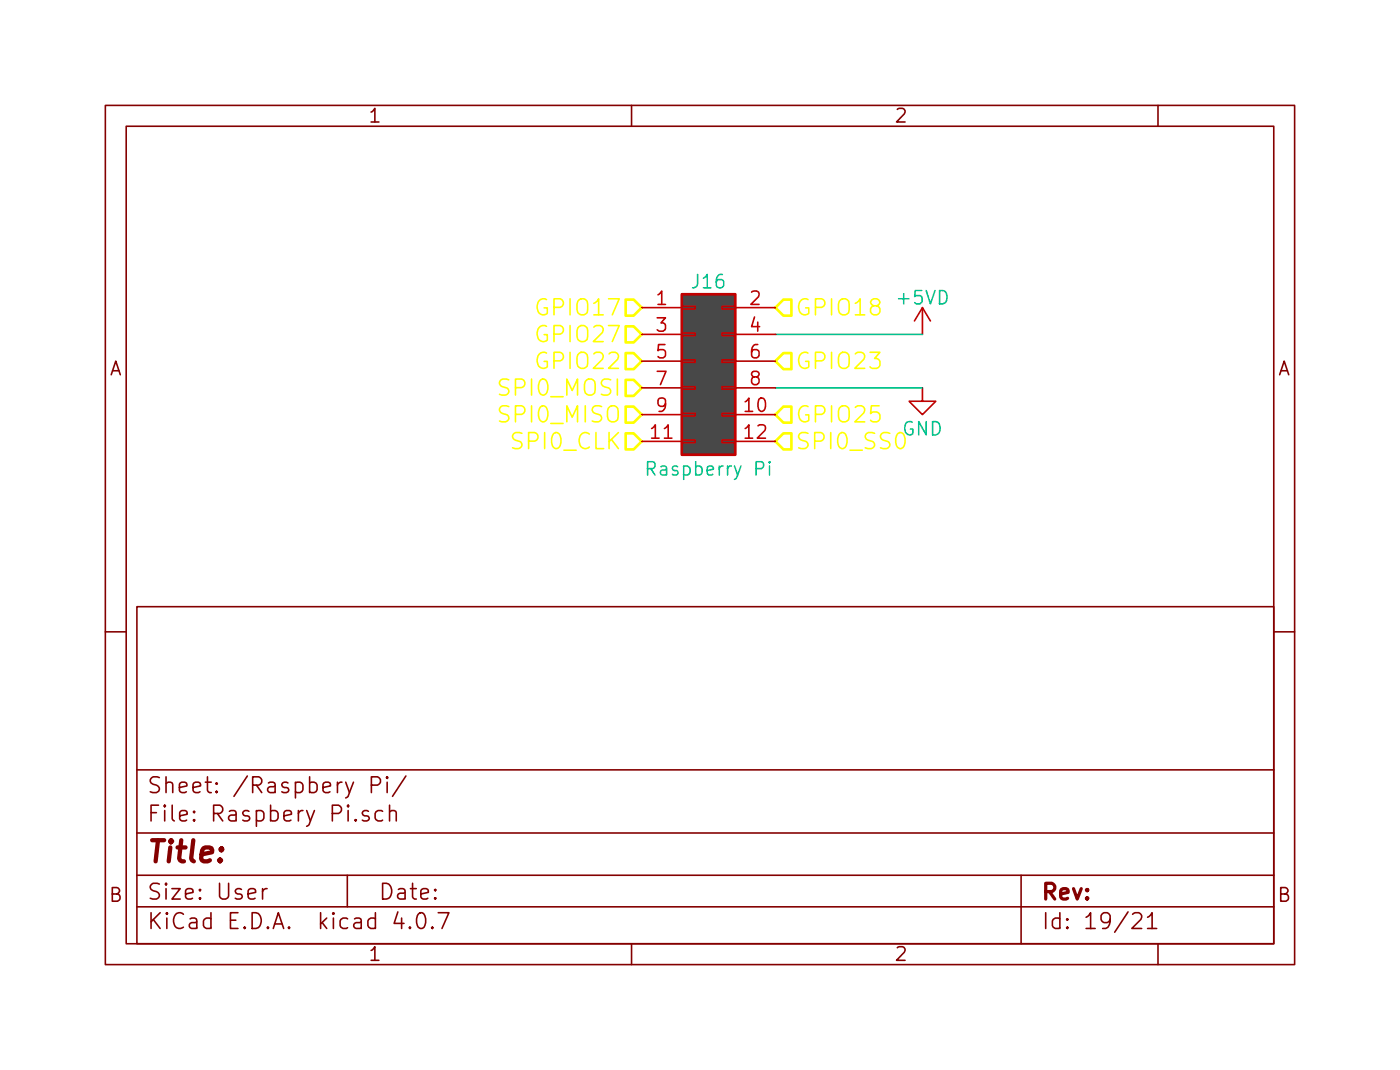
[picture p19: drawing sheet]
<svg xmlns="http://www.w3.org/2000/svg" width="133mm" height="102mm" viewBox="0 0 133 102" stroke-linecap="round" stroke-linejoin="round" font-family="sans-serif">
<g fill="none" stroke="#840000" stroke-width=".15">
<path d="M10 10h113v81.6h-113zM12 12h109v77.6h-109zM35.3 10.6l.3-.3v1.3M35.3 11.6h.7M60 10v2M85.2 10.4l.2-.1h.3l.2 .1 .1 .2-.8 1h.8M110 10v2M10.6 35.6l.4-1.3 .4 1.3M10.7 35.2h.6M121.6 35.6l.4-1.3 .4 1.3M121.7 35.2h.6M10 60h2"/>
<path d="M13 57.6h108v32h-108zM121 60h2M13 79.1h108M13 73.1h108M14.4 77.2h.5M15.1 76.5h-.7v1.5M15.1 73.8h-.2h-.5a.35 .35 0 0 0-.1 .4 .35 .35 0 0 0 .3 .3 .62 .62 0 0 1 .5 .3 .37 .37 0 0 1-.2 .5l-.6-.1M15.6 76.5v.1l.1-.1h-.1v.1M15.6 77v1M15.8 74.4a.38 .38 0 0 1 .6 .1v.8M15.8 73.8v1.5M16.4 76.5v1.2l.2 .3"/>
<path d="M17 74.8l.8-.2-.1-.3h-.4l-.3 .2v.6l.1 .1 .2 .1 .4-.1M17.1 77.5l.7-.2-.1-.3h-.4l-.2 .2v.5v.2l.2 .1 .4-.1M18.3 74.8l.7-.2v-.3h-.4l-.3 .2v.6l.1 .1 .2 .1 .4-.1M18.4 77.8l.1 .1-.1 .1v-.1v-.1v.2M18.4 77l.1 .1-.1 .1v-.1v-.1v.2M19.5 74.3h.6M19.7 73.8v1.3l.2 .2h.2M20.3 77.2h.6a.41 .41 0 0 0 .3-.4 .41 .41 0 0 0-.3-.3h-.6v1.5M20.6 75.1l.1 .1-.1 .1-.1-.1 .1-.1v.2M20.6 74.3l.1 .1-.1 .1-.1-.1 .1-.1v.2M20.7 77.2l.5 .8M21.8 77h.1h.5v1"/>
<path d="M22.4 77.3l-.5 .1-.2 .2 .1 .3 .1 .1 .5-.1M23.5 73.7l-1.3 1.9M23.6 77a.37 .37 0 0 0-.5 .2 .54 .54 0 0 0 .5 .3l.1 .2-.1 .2-.1 .1-.4-.1M24 74.5h.6a.41 .41 0 0 0 .3-.3 .41 .41 0 0 0-.3-.4h-.6v1.5M24.4 77a.48 .48 0 0 1 .6 .1l.1 .1-.1 .6a.48 .48 0 0 1-.6 .1M24.4 77v1.5M24.4 74.5l.5 .8M25.5 74.3h.2h.4v1M25.7 77a.48 .48 0 0 1 .6 .1l.1 .1-.1 .6a.48 .48 0 0 1-.6 .1M25.7 76.5v1.5M26.1 74.6l-.4 .1-.3 .2 .1 .3 .2 .1 .4-.1M27 77.5l.7-.2-.1-.3h-.4l-.2 .2v.5l.1 .2 .1 .1 .4-.1"/>
<path d="M27.4 74.3a.37 .37 0 0 0-.6 .2 .54 .54 0 0 0 .6 .3v.2v.2l-.2 .1-.4-.1M28.1 74.3a.48 .48 0 0 1 .6 .1l.1 .1-.1 .6a.48 .48 0 0 1-.6 .1M28.1 74.3v1.5M28.3 77v1M28.8 77h-.3l-.2 .2M29.1 77l.4 1M29.4 74.3a.48 .48 0 0 1 .6 .1l.1 .1-.1 .6a.48 .48 0 0 1-.6 .1M29.4 73.8v1.5M29.9 77l-.5 1.3-.3 .2M30.7 74.8l.7-.2-.1-.3h-.4l-.2 .2v.6l.1 .1 .1 .1 .4-.1M31.6 77.2h.6a.41 .41 0 0 0 .3-.4 .41 .41 0 0 0-.3-.3h-.6v1.5M32.1 74.3v1"/>
<path d="M32.5 74.3h-.3l-.1 .2M32.8 74.3l.4 1M33.1 76.5h-.1l.1 .1v-.1v.1M33.1 77v1M33.6 74.3l-.5 1.3-.3 .2M33.8 77.8l.1 .1-.1 .1-.1-.1 .1-.1v.2M35 77a.37 .37 0 0 0-.6 .2 .54 .54 0 0 0 .6 .3l.1 .2-.1 .2-.2 .1-.4-.1M35.3 74.5h.6a.41 .41 0 0 0 .3-.3 .41 .41 0 0 0-.3-.4h-.6v1.5M36.3 77h-.4l-.3 .2 .1 .6 .2 .2 .4-.1M36.8 73.8h-.1l.1 .1 .1-.1h-.1v.1M36.8 74.3v1M37 77.1a.38 .38 0 0 1 .6 .1v.8"/>
<path d="M37 76.5v1.5M38.6 73.7l-1.3 1.9M10.7 84.9l.5-.1a.29 .29 0 0 0 .2-.3 .29 .29 0 0 0-.3-.2h-.4v1.3h.5a.35 .35 0 0 0 .2-.4 .35 .35 0 0 0-.3-.3M13 86.1h108M13 83.1h108M14.4 86.7v1.5M14.6 87.3l.6 .9M15.1 83.9h-.2h-.5a.35 .35 0 0 0-.1 .4 .35 .35 0 0 0 .3 .3 .62 .62 0 0 1 .5 .3 .37 .37 0 0 1-.2 .5l-.6-.1M15.2 86.7l-.8 .8M15.8 83.9h-.1l.1 .1v-.1v.1M15.8 84.4v1M15.8 86.7v.1l.1-.1h-.1v.1"/>
<path d="M15.8 87.2v1M16.3 84.4h.8l-.8 1h.8M17.4 86.8a.56 .56 0 0 0-.6-.1 .56 .56 0 0 0-.3 .6 .62 .62 0 0 0 .2 .7 .62 .62 0 0 0 .7 0M17.6 84.9l.7-.2v-.2l-.4-.1-.3 .2v.6l.1 .1 .2 .1 .4-.1M18.1 87.2h.1h.4l.1 1M18.7 87.5l-.5 .1-.2 .2 .1 .3 .1 .1 .5-.1M19 85.2l.1 .1-.1 .1-.1-.1 .1-.1v.2M19 84.5h.1l-.1 .1-.1-.1h.1v.1M20 87.2h-.4l-.3 .3 .1 .5 .2 .2 .4-.1M20 86.7v1.5M20.9 83.9v1.2l.2 .3h.3l.3-.3v-1.2M21.9 87.4h.5"/>
<path d="M22.6 86.7h-.7v1.5h.7M22.9 84.5a.37 .37 0 0 0-.5 .1v.1a.54 .54 0 0 0 .5 .2l.1 .2-.1 .2-.1 .1-.4-.1M23.2 88l.1 .1-.1 .1v-.1v-.1v.2M23.6 84.9l.7-.2-.1-.2-.4-.1-.2 .2v.6v.1l.2 .1 .4-.1M24 86.7a.79 .79 0 0 1 .8 .4 .79 .79 0 0 1-.3 1l-.5 .1zM24.9 84.4v1M25.4 84.4l-.3 .1-.2 .2M25.5 88v.1v.1l-.1-.1 .1-.1v.2M26 88.2l.4-1.5 .5 1.5M26.1 87.7h.7M27.5 88v.1v.1l-.1-.1 .1-.1v.2M30.5 86.7v1.5"/>
<path d="M30.6 87.6l.4 .6M31 87.2l-.5 .5M31.7 86.7h-.1l.1 .1v-.1v.1M31.7 87.2v1M33 83.1v3M33 87.2h-.4l-.3 .3 .1 .5 .2 .2 .4-.1M33.7 87.2h.1h.5v1M34.3 87.5l-.5 .1-.2 .2 .1 .3 .1 .1 .5-.1M35.3 90.2l.3-.3v1.3M35.3 91.2h.7M35.7 87.2h-.5l-.2 .3v.5l.2 .2 .5-.1M35.7 86.7v1.5"/>
<path d="M36.3 83.9a.79 .79 0 0 1 .9 .5 .79 .79 0 0 1-.3 .9l-.6 .1zM37.8 86.6l-.4 1.1h1M37.8 84.5l.2-.1 .4 .1 .1 .9M38.2 87.2v1M38.5 84.7l-.5 .1-.2 .2v.3l.2 .1 .5-.1M38.9 88l.1 .1-.1 .1v-.1v-.1v.2M39 84.4h.5M39.2 83.9v1.3l.2 .2h.1M39.7 86.8a.35 .35 0 0 1 .4-.1 .35 .35 0 0 1 .3 .2 .88 .88 0 0 1-.3 1.3h-.2a.9 .9 0 0 1-.2-1.4zM40 84.9l.7-.2-.1-.2-.4-.1-.2 .2v.6l.1 .1 .1 .1 .4-.1M41.1 88v.1v.1l-.1-.1 .1-.1v.2M41.4 85.2v.1v.1l-.1-.1 .1-.1v.2"/>
<path d="M41.4 84.5v.1l-.1-.1h.1v.1M41.6 86.7h1l-.6 1.5M60 89.6v2M85.2 90l.2-.1h.3l.2 .1 .1 .2-.8 1h.8M97 83.1v6.5M99.3 86.7v1.5M100.7 87.2h-.4l-.3 .3 .1 .5 .2 .2 .4-.1M100.7 86.7v1.5M101.4 88l.1 .1-.1 .1-.1-.1 .1-.1v.2M101.4 87.2l.1 .1-.1 .1-.1-.1 .1-.1v.2M103.2 87.1l.4-.4v1.5M103.2 88.2h.8"/>
<path d="M105.5 87.3l-.3 .3h-.3l-.3-.3v-.4l.1-.2h.5l.2 .1a1.19 1.19 0 0 1-.2 1.3l-.5 .1M107.2 86.6l-1.3 1.9M107.6 86.8l.2-.1h.5a.37 .37 0 0 1 .1 .6l-.9 .9h1M109 87.1l.4-.4v1.5M109 88.2h.9M110 89.6v2M121.7 84.9l.5-.1a.29 .29 0 0 0 .2-.3 .29 .29 0 0 0-.3-.2h-.4v1.3h.5a.35 .35 0 0 0 .2-.4 .35 .35 0 0 0-.3-.3"/>
</g>
<path d="M99.3 84.7h.6a.41 .41 0 0 0 .3-.4 .41 .41 0 0 0-.3-.4h-.6v1.5M99.7 84.7l.5 .7M100.8 84.9l.7-.2-.1-.2-.4-.1-.2 .2v.6v.1l.2 .1 .4-.1M102 84.4l.3 1 .4-1M103.3 85.2l.1 .1-.1 .1-.1-.1 .1-.1v.2M103.3 84.5h.1l-.1 .1-.1-.1h.1v.1" fill="none" stroke="#840000" stroke-width=".3"/>
<path d="M14.5 79.8h1.1M15 79.8l-.2 2M16.3 79.8l-.1 .1v.1l.2-.1-.1-.1-.1 .2M17.2 79.8l-.2 1.7 .1 .2 .4 .1M18.4 79.8l-.2 1.7v.2l.2 .1M16.2 80.5l-.2 1.3M16.9 80.5h.7M19.2 81.1l.9-.2v-.4h-.6h-.2l-.1 .2-.1 .8 .1 .2 .2 .1h.3l.2-.1M20.9 81.6l.1 .1-.1 .1-.1-.1 .1-.1v.2M21.1 80.5v.1l-.1 .1-.1-.1 .2-.1-.1 .2" fill="none" stroke="#840000" stroke-width=".41"/>
<g fill="none" stroke="#c20000" stroke-width=".15">
<path d="M61 29.2h3.8M61 31.8h3.8M61 34.3h3.8M61 36.8h3.8M61 39.4h3.8M62.4 30.2h.8l-.4 .5a.35 .35 0 0 1 .4 .2v.4l-.2 .1h-.4l-.2-.1M62.4 35.3h.9l-.6 1.2M62.5 28l.4-.4v1.3M62.5 28.9h.7M63.2 32.7h-.6l-.1 .6 .2-.1h.3l.2 .1v.6l-.2 .1h-.3l-.2-.1M63.2 38.3l-.2 .3-.4-.1-.1-.2 .1-.4a.45 .45 0 0 1 .6 0 .85 .85 0 0 1-.3 1.2h-.3M64.8 39.2h1.2v.3h-1.2z"/>
<path d="M64.8 36.7h1.2v.3h-1.2zM64.8 34.2h1.2v.2h-1.2zM64.8 31.6h1.2v.3h-1.2zM64.8 29.1h1.2v.2h-1.2zM68.6 39.2h1.2v.3h-1.2zM68.6 36.7h1.2v.3h-1.2zM68.6 34.2h1.2v.2h-1.2zM68.6 31.6h1.2v.3h-1.2zM68.6 29.1h1.2v.2h-1.2zM69.8 29.2h3.9M69.8 31.8h3.9M69.8 34.3h3.9"/>
<path d="M69.8 36.8h3.9M69.8 39.4h3.9M70.8 38.2l.3-.4v1.3M70.8 39.1h.7M71.4 27.7l.2-.1h.3a.28 .28 0 0 1 .2 .4v.2l-.8 .7h.8M71.6 35.8l-.2-.2 .1-.2a.45 .45 0 0 1 .6 0v.2l-.1 .1-.4 .1-.1 .1a.41 .41 0 0 0 .1 .6h.3l.2-.1a.41 .41 0 0 0-.2-.6M71.7 30.1l-.3 .9h.8M72 32.7a.47 .47 0 0 0-.6 .5v.5l.2 .3h.3l.2-.1v-.6a.45 .45 0 0 0-.6 0l-.1 .1M72 30.6v.8M72.1 37.9l.3-.1a.79 .79 0 0 1 0 1.3h-.1a.83 .83 0 0 1-.2-1.2zM87.6 36.8v1.3h1.3l-1.3 1.3-1.2-1.3h1.2M87.6 29.2l-.7 1.3"/>
<path d="M87.6 29.2v2.6M87.6 29.2l.8 1.3M61 41.9h3.8M61.9 40.7l.4-.4v1.3M61.9 41.6h.7M63.1 40.7l.4-.4v1.3M63.1 41.6h.7M64.8 41.8h1.2v.2h-1.2zM68.6 41.8h1.2v.2h-1.2zM69.8 41.9h3.9M70.8 40.7l.3-.4v1.3M70.8 41.6h.7"/>
<path d="M72 40.4l.2-.1h.3a.28 .28 0 0 1 .2 .4v.2l-.8 .7h.8"/>
</g>
<g fill="none" stroke="#00c2c2" stroke-width=".15">
<path d="M66.3 26.1v.8a.43 .43 0 0 1-.5 .4M66.8 26.4l.4-.3v1.2M66.8 27.3h.7M68.6 26.1a.47 .47 0 0 0-.6 .5v.5l.3 .2h.2l.2-.1v-.6a.45 .45 0 0 0-.6 0l-.1 .2M85.4 28.4h.9M85.9 27.9v1M87.6 27.6h-.7v.6l.2-.1h.3l.2 .1v.5l-.2 .2h-.3l-.2-.2M88 27.6l.4 1.3 .4-1.3M89.3 27.6a.66 .66 0 0 1 .7 .4 .66 .66 0 0 1-.3 .8l-.4 .1zM61.5 44.5h.5a.35 .35 0 0 0 .2-.3 .35 .35 0 0 0-.2-.4h-.5v1.3M61.8 44.5l.4 .6M62.8 44.3l.1-.1 .4 .1v.8"/>
<path d="M63.3 44.6h-.4a.25 .25 0 0 0-.2 .3 .25 .25 0 0 0 .2 .2l.4-.1M64.4 44.3l-.3-.1-.2 .2v.2l.5 .1v.3l-.2 .1-.3-.1M64.9 44.3l.2-.1a.4 .4 0 0 1 .5 .3v.4a.39 .39 0 0 1-.7 .1M64.9 44.2v1.3M66.1 44.3l.1-.1a.4 .4 0 0 1 .5 .3v.4a.39 .39 0 0 1-.6 .1M66.1 43.8v1.3M67.2 44.7l.6-.1-.1-.3-.3-.1-.2 .2v.6l.2 .1 .3-.1M68.3 44.2v.9M68.7 44.2l-.3 .2-.1 .1M69.1 44.2v.9M69.5 44.2l-.3 .2-.1 .1M69.8 44.2l.3 .9"/>
<path d="M70.4 44.2l-.4 1.2-.2 .1M71.8 44.5h.5a.35 .35 0 0 0 .3-.3 .35 .35 0 0 0-.3-.4h-.5v1.3M73.1 43.8v.1M73.1 44.2v.9M86.7 40.1a.51 .51 0 0 0-.6 .1 .51 .51 0 0 0-.1 .5 .47 .47 0 0 0 .2 .5 .47 .47 0 0 0 .5 0v-.5h-.2M88 40v1.3l-.7-1.3v1.3M88.6 40a.66 .66 0 0 1 .7 .4 .66 .66 0 0 1-.2 .8l-.5 .1z"/>
</g>
<g fill="none" stroke="#ff0" stroke-width=".15">
<path d="M48.3 36.1a.62 .62 0 0 0-.8 0 .36 .36 0 0 0 .3 .6 .53 .53 0 0 1 .5 .4 .4 .4 0 0 1-.3 .4l-.6-.1M48.3 38.6a.62 .62 0 0 0-.8 .1 .36 .36 0 0 0 .3 .6 .53 .53 0 0 1 .5 .3 .4 .4 0 0 1-.3 .5l-.6-.1M49 36.8h.6a.42 .42 0 0 0 .3-.4 .42 .42 0 0 0-.3-.4h-.6v1.5M49 39.3h.6a.42 .42 0 0 0 .3-.4 .42 .42 0 0 0-.3-.4h-.6v1.6M50.5 36v1.5M50.5 38.5v1.6M51.3 36.1a.36 .36 0 0 1 .4-.1 .36 .36 0 0 1 .3 .3 .85 .85 0 0 1-.3 1.2h-.2a.89 .89 0 0 1-.2-1.4zM51.3 38.7a.36 .36 0 0 1 .4-.2 .36 .36 0 0 1 .3 .3 .85 .85 0 0 1-.3 1.3h-.2a.89 .89 0 0 1-.2-1.4zM51.9 31a.64 .64 0 0 0-.7 .1 .64 .64 0 0 0-.2 .7 .58 .58 0 0 0 .3 .6 .58 .58 0 0 0 .7-.1v-.5h-.3M51.9 33.5a.64 .64 0 0 0-.7 .1 .64 .64 0 0 0-.2 .7 .58 .58 0 0 0 .3 .6 .58 .58 0 0 0 .7-.1v-.5h-.3M51.9 28.4a.64 .64 0 0 0-.7 .1 .64 .64 0 0 0-.2 .7 .58 .58 0 0 0 .3 .6 .58 .58 0 0 0 .7-.1v-.5h-.3M52.3 37.7h1.2"/>
<path d="M52.6 31.7h.6a.42 .42 0 0 0 .3-.4 .42 .42 0 0 0-.3-.4h-.6v1.5M52.6 34.3h.6a.42 .42 0 0 0 .3-.4 .42 .42 0 0 0-.3-.4h-.6v1.5M52.6 29.2h.6a.42 .42 0 0 0 .3-.4 .42 .42 0 0 0-.3-.4h-.6v1.5M53.8 37.5v-1.5l.6 1.1 .5-1.1v1.5M54.2 28.4v1.5M54.2 30.9v1.5M54.2 33.5v1.5M54.9 31.1a.5 .5 0 0 1 .6-.2 .5 .5 0 0 1 .3 .5v.8a.53 .53 0 0 1-.6 .2 .53 .53 0 0 1-.4-.5zM54.9 33.7a.5 .5 0 0 1 .6-.2 .5 .5 0 0 1 .3 .5v.8a.53 .53 0 0 1-.6 .2 .53 .53 0 0 1-.4-.5zM54.9 28.6a.5 .5 0 0 1 .6-.2 .5 .5 0 0 1 .3 .5v.8a.53 .53 0 0 1-.6 .2 .53 .53 0 0 1-.4-.5zM55.6 36.2a.5 .5 0 0 1 .6-.2 .5 .5 0 0 1 .3 .5v.8a.53 .53 0 0 1-.6 .2 .53 .53 0 0 1-.4-.5zM55.6 38.5v1.6"/>
<path d="M56.4 31.1l.2-.2h.4a.42 .42 0 0 1 .2 .7l-.8 .8h.9M56.4 33.6l.2-.1h.4a.42 .42 0 0 1 .2 .6l-.8 .9h.9M56.4 28.8l.3-.2 .2-.2v1.5M56.4 29.9h.9M57.1 38.6a.62 .62 0 0 0-.8 .1 .36 .36 0 0 0 .3 .6 .53 .53 0 0 1 .5 .3 .4 .4 0 0 1-.3 .5l-.5-.1M57.8 38.8a.5 .5 0 0 1 .6-.3 .5 .5 0 0 1 .3 .5v.9a.53 .53 0 0 1-.6 .2 .53 .53 0 0 1-.4-.6zM57.8 30.9h1l-.6 1.5M57.8 28.4h1l-.6 1.5M57.9 33.6l.2-.1h.3a.42 .42 0 0 1 .3 .6l-.9 .9h1M58 36.1a.62 .62 0 0 0-.8 0 .36 .36 0 0 0 .2 .6 .53 .53 0 0 1 .6 .4 .4 .4 0 0 1-.3 .4l-.6-.1M58.6 36v1.5M76.8 38.6a.64 .64 0 0 0-.8 .1 .64 .64 0 0 0-.1 .7 .58 .58 0 0 0 .3 .6 .58 .58 0 0 0 .6-.1v-.5h-.3"/>
<path d="M76.8 33.5a.64 .64 0 0 0-.8 .1 .64 .64 0 0 0-.1 .7 .58 .58 0 0 0 .3 .6 .58 .58 0 0 0 .6-.1v-.5h-.3M76.8 28.4a.64 .64 0 0 0-.8 .1 .64 .64 0 0 0-.1 .7 .58 .58 0 0 0 .3 .6 .58 .58 0 0 0 .6-.1v-.5h-.3M77.5 39.3h.6a.42 .42 0 0 0 .3-.4 .42 .42 0 0 0-.3-.4h-.6v1.6M77.5 34.3h.6a.42 .42 0 0 0 .3-.4 .42 .42 0 0 0-.3-.4h-.6v1.5M77.5 29.2h.6a.42 .42 0 0 0 .3-.4 .42 .42 0 0 0-.3-.4h-.6v1.5M79 28.4v1.5M79 33.5v1.5M79 38.5v1.6M79.7 38.8a.5 .5 0 0 1 .6-.3 .5 .5 0 0 1 .4 .5l-.1 .9a.53 .53 0 0 1-.6 .2 .53 .53 0 0 1-.3-.6zM79.7 28.6a.5 .5 0 0 1 .6-.2 .5 .5 0 0 1 .4 .5l-.1 .8a.53 .53 0 0 1-.6 .2 .53 .53 0 0 1-.3-.5zM79.9 33.5a.5 .5 0 0 1 .5 0 .5 .5 0 0 1 .3 .5l-.1 .8a.53 .53 0 0 1-.6 .2 .53 .53 0 0 1-.3-.5v-.5v-.3zM81.3 38.7l.2-.2h.3a.42 .42 0 0 1 .3 .7l-.9 .9h.9"/>
<path d="M81.3 33.6l.2-.1h.3a.42 .42 0 0 1 .3 .6l-.9 .9h.9M81.3 28.8l.3-.2 .1-.2v1.5M81.3 29.9h.8M82.7 33.5h.9l-.5 .5a.44 .44 0 0 1 .5 .3v.4l-.2 .2-.5 .1-.2-.2M83 29l-.3-.3 .1-.2a.48 .48 0 0 1 .7 0l.1 .2-.3 .3a.47 .47 0 0 0-.6 .3v.3a.48 .48 0 0 0 .4 .3 .48 .48 0 0 0 .5-.3v-.3l-.3-.3M83.5 38.5h-.7l-.1 .8 .2-.2 .5 .1 .2 .2v.4l-.3 .3h-.4l-.2-.2M49.6 41.1a.62 .62 0 0 0-.8 .1 .36 .36 0 0 0 .2 .6 .53 .53 0 0 1 .6 .4 .4 .4 0 0 1-.3 .4l-.6-.1M50.2 41.9h.6a.42 .42 0 0 0 .3-.4 .42 .42 0 0 0-.3-.4h-.6v1.5M51.7 41.1v1.5M52.3 40.2h1.2M52.6 41.2a.36 .36 0 0 1 .3-.1 .36 .36 0 0 1 .3 .3 .85 .85 0 0 1-.3 1.2h-.1a.89 .89 0 0 1-.2-1.4zM53.6 42.7h1.1"/>
<path d="M53.8 40.1v-1.6l.6 1.1 .5-1.1v1.6M56 41.2a.62 .62 0 0 0-.8 0 .62 .62 0 0 0-.2 .7 .58 .58 0 0 0 .3 .6 .58 .58 0 0 0 .7-.1M56.6 41.1v1.5h.8M57.9 41.1v1.5M58.1 41.7l.7 .9M58.8 41.1l-.9 .8M76.8 41.1a.62 .62 0 0 0-.9 .1 .36 .36 0 0 0 .3 .6 .53 .53 0 0 1 .6 .4 .4 .4 0 0 1-.3 .4l-.6-.1M77.4 41.9h.6a.42 .42 0 0 0 .3-.4 .42 .42 0 0 0-.3-.4h-.6v1.5M78.9 41.1v1.5M79.8 41.1a.36 .36 0 0 1 .6 .3 .85 .85 0 0 1-.3 1.2h-.1a.98 .98 0 0 1-.2-1.5zM80.7 42.7h1.2M83.1 41.1a.62 .62 0 0 0-.8 .1 .36 .36 0 0 0 .2 .6 .53 .53 0 0 1 .6 .4 .4 .4 0 0 1-.3 .4l-.6-.1"/>
<path d="M84.5 41.1a.62 .62 0 0 0-.8 .1 .36 .36 0 0 0 .2 .6 .53 .53 0 0 1 .6 .4 .4 .4 0 0 1-.3 .4l-.6-.1M85.2 41.2a.36 .36 0 0 1 .4-.1 .36 .36 0 0 1 .3 .3 .85 .85 0 0 1-.3 1.2h-.1a.89 .89 0 0 1-.3-1.4z"/>
</g>
<path d="M59.4 36.1h.8l.8 .7-.8 .8h-.8zM59.4 38.6h.8l.8 .8-.8 .7h-.8zM59.4 31h.8l.8 .8-.8 .7h-.8zM59.4 33.5h.8l.8 .8-.8 .8h-.8zM59.4 28.4h.8l.8 .8-.8 .8h-.8zM74.4 38.6h.8v1.5h-.8l-.7-.7zM74.4 33.5h.8v1.6h-.8l-.7-.8zM74.4 28.4h.8v1.6h-.8l-.7-.8zM59.4 41.1h.8l.8 .8-.8 .8h-.8zM74.4 41.1h.8v1.6h-.8l-.7-.8z" fill="none" stroke="#ff0" stroke-width=".25"/>
<path d="M73.7 31.8h13.9M73.7 36.8h13.9" fill="none" stroke="#00c200" stroke-width=".15"/>
<path d="M64.8 27.9h5v15.3h-5z" fill="#484848" stroke="#484848" stroke-width=".09"/>
<path d="M64.8 27.9h5v15.3h-5z" fill="none" stroke="#c20000" stroke-width=".25"/>
</svg>
